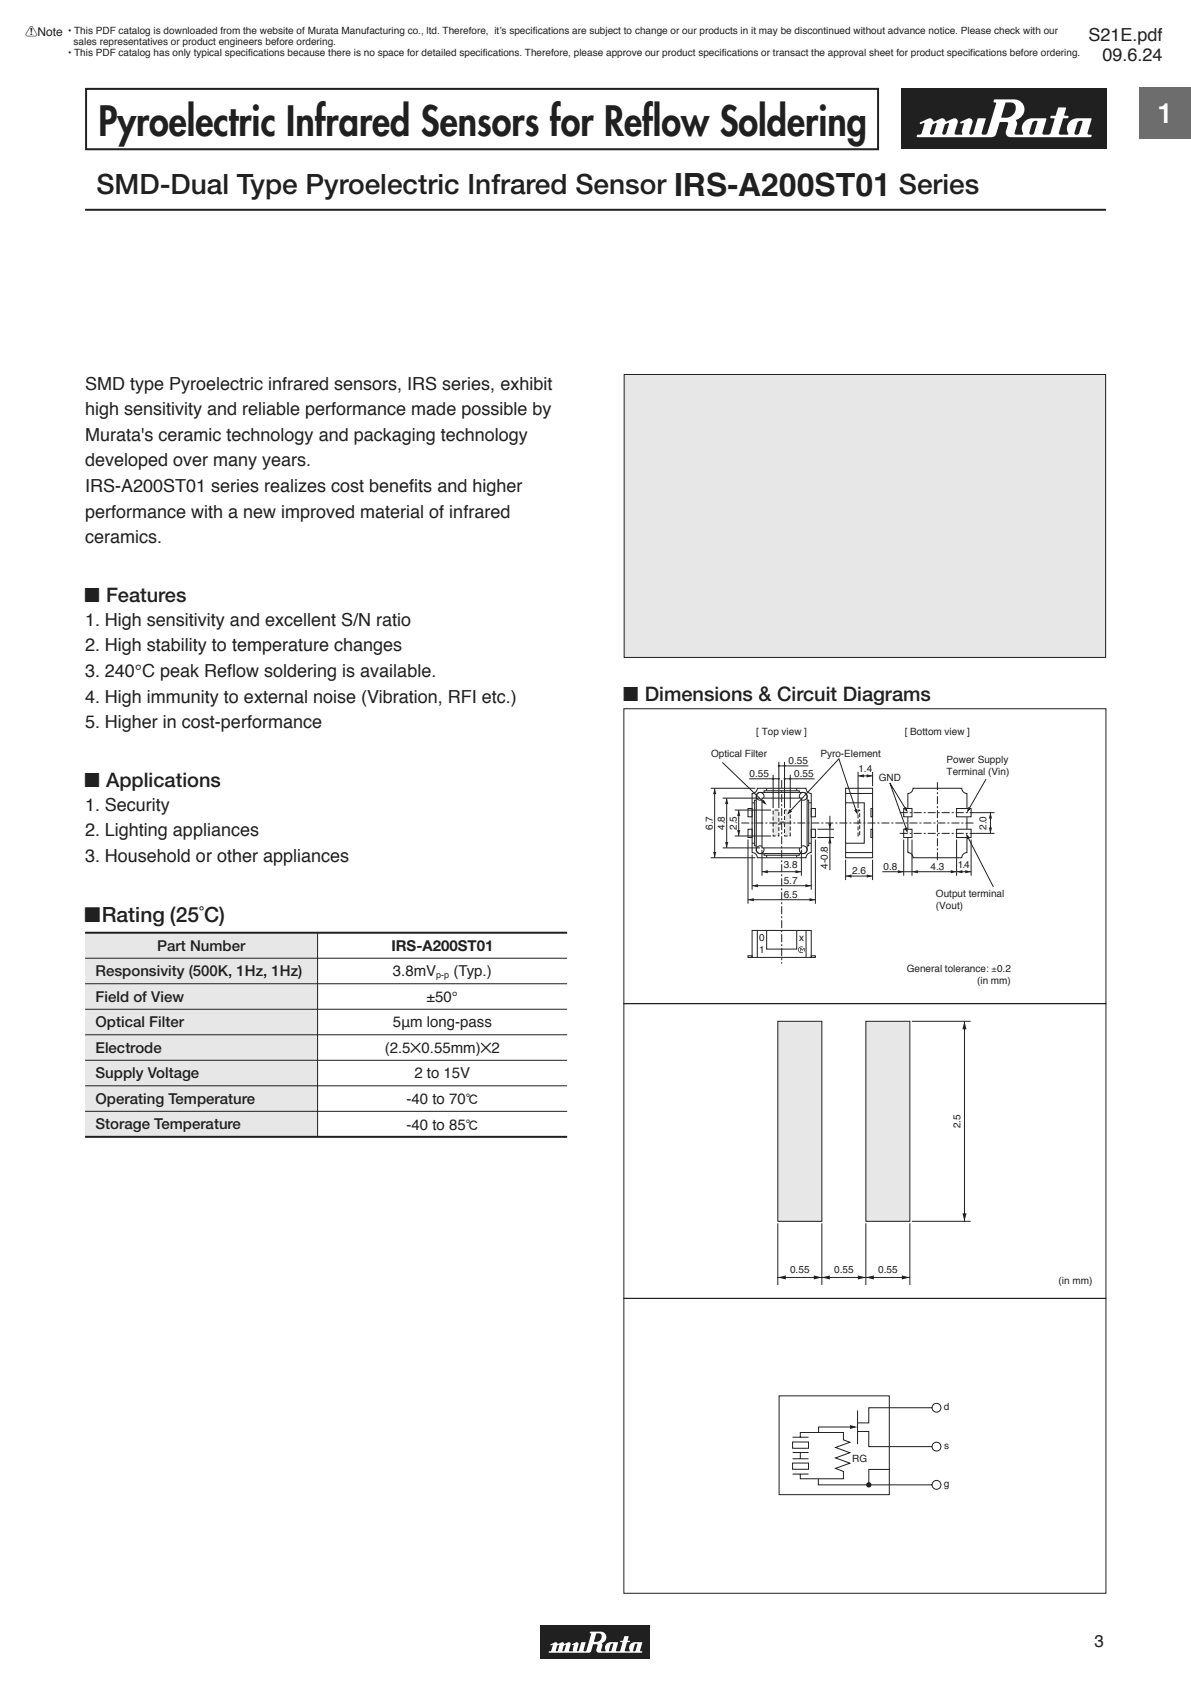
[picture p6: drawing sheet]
<svg xmlns="http://www.w3.org/2000/svg" width="210mm" height="297mm" viewBox="0 0 210 297" stroke-linecap="round" stroke-linejoin="round" font-family="sans-serif">
<defs><g id="words">
<text font-size="7.2" fill="#231f20" x="17.4" y="24">Pyroelectric Infrared Sensors for Reflow Soldering</text>
<text font-size="5.6" fill="#231f20" x="118.8" y="34.6">IRS-A200ST01</text>
<text font-size="4.9" fill="#fff" x="204.1" y="21.8">1</text>
<g font-size="4.9" fill="#231f20">
<text x="17" y="34.2">SMD-Dual Type Pyroelectric Infrared Sensor</text>
<text x="158.5" y="34.2">Series</text>
</g>
<text font-size="3.7" fill="#231f20" x="15" y="162.6">!Rating (25˚C)</text>
<g font-size="3.5" fill="#231f20">
<text x="15" y="106.2">! Features</text>
<text x="110" y="123.6">! Dimensions &amp; Circuit Diagrams</text>
<text x="15" y="138.8">! Applications</text>
</g>
<g font-size="3.2" fill="#231f20">
<text x="191.9" y="7.2">S21E.pdf</text>
<text x="194.4" y="10.8">09.6.24</text>
<text x="15" y="68.7">SMD type Pyroelectric infrared sensors, IRS series, exhibit</text>
<text x="15" y="73.2">high sensitivity and reliable performance made possible by</text>
<text x="15" y="77.8">Murata's ceramic technology and packaging technology</text>
<text x="15" y="82.3">developed over many years.</text>
<text x="15" y="86.8">IRS-A200ST01 series realizes cost benefits and higher</text>
<text x="15" y="91.3">performance with a new improved material of infrared</text>
<text x="15" y="95.8">ceramics.</text>
<text x="15" y="110.4">1. High sensitivity and excellent S/N ratio</text>
<text x="15" y="114.9">2. High stability to temperature changes</text>
<text x="15" y="119.4">3. 240°C peak Reflow soldering is available.</text>
<text x="15" y="123.9">4. High immunity to external noise (Vibration, RFI etc.)</text>
<text x="15" y="128.4">5. Higher in cost-performance</text>
<text x="15" y="143">1. Security</text>
<text x="15" y="147.5">2. Lighting appliances</text>
<text x="15" y="152">3. Household or other appliances</text>
</g>
<text font-size="3" fill="#231f20" x="193" y="290.4">3</text>
<g font-size="2.6" fill="#231f20">
<text x="27.7" y="167.7">Part Number</text>
<text x="69" y="167.7">IRS-A200ST01</text>
<text x="16.9" y="172.2">Responsivity (500K, 1Hz, 1Hz)</text>
<text x="69.3" y="172.2">3.8mV</text>
<text x="80" y="172.2">(Typ.)</text>
<text x="16.9" y="176.7">Field of View</text>
<text x="75.3" y="176.7">±50°</text>
<text x="16.9" y="181.2">Optical Filter</text>
<text x="16.9" y="185.7">Electrode</text>
<text x="67.8" y="185.8">(2.5Z0.55mm)Z2</text>
<text x="69.3" y="181.2">5μm long-pass</text>
<text x="16.9" y="190.2">Supply Voltage</text>
<text x="73.1" y="190.2">2 to 15V</text>
<text x="16.9" y="194.7">Operating Temperature</text>
<text x="71.7" y="194.8">-40 to 70D</text>
<text x="16.9" y="199.2">Storage Temperature</text>
<text x="71.7" y="199.3">-40 to 85D</text>
</g>
<text font-size="2.1" fill="#231f20" x="4.5" y="6.4">!Note</text>
<g font-size="1.8" fill="#231f20">
<text x="12" y="6">• This PDF catalog is downloaded from the website of Murata Manufacturing co., ltd. Therefore, it’s specifications are subject to change or our products in it may be discontinued without advance notice. Please check with our</text>
<text x="12" y="9.9">• This PDF catalog has only typical specifications because there is no space for detailed specifications. Therefore, please approve our product specifications or transact the approval sheet for product specifications before ordering.</text>
<text x="13" y="8">sales representatives or product engineers before ordering.</text>
<text x="133.3" y="129.7">[ Top view ]</text>
<text x="159.5" y="129.7">[ Bottom view ]</text>
<text x="125.4" y="133.6">Optical Filter</text>
<text x="132.2" y="137">0.55</text>
<text x="139" y="134.7">0.55</text>
<text x="140" y="137">0.55</text>
<text x="144.6" y="133.4">Pyro-Element</text>
<text x="151.3" y="136.1">1.4</text>
<text x="154.9" y="137.8">GND</text>
<text x="166.9" y="134.6">Power Supply</text>
<text x="166.9" y="136.7">Terminal (Vin)</text>
<text x="125.7" y="146.4" transform="rotate(-90 125.7 146.4)">6.7</text>
<text x="127.8" y="146.4" transform="rotate(-90 127.8 146.4)">4.8</text>
<text x="129.9" y="146.4" transform="rotate(-90 129.9 146.4)">2.5</text>
<text x="173.9" y="146.4" transform="rotate(-90 173.9 146.4)">2.0</text>
<text x="138.2" y="153">3.8</text>
<text x="138.2" y="155.9">5.7</text>
<text x="146" y="153.2" transform="rotate(-90 146 153.2)">4-0.8</text>
<text x="150.3" y="154.2">2.6</text>
<text x="155.8" y="153.4">0.8</text>
<text x="164.1" y="153.4">4.3</text>
<text x="168.9" y="153">1.4</text>
<text x="138.2" y="158.3">6.5</text>
<text x="165" y="158.3">Output terminal</text>
<text x="165" y="160.4">(Vout)</text>
<text x="133.9" y="166">0</text>
<text x="140.9" y="166">x</text>
<text x="133.9" y="168.1">1</text>
<text x="159.9" y="171.5">General tolerance: ±0.2</text>
<text x="172.3" y="173.6">(in mm)</text>
<text x="169.4" y="199" transform="rotate(-90 169.4 199)">2.5</text>
<text x="139.3" y="224.6">0.55</text>
<text x="147.1" y="224.6">0.55</text>
<text x="154.8" y="224.6">0.55</text>
<text x="186.6" y="226.4">(in mm)</text>
<text x="166.4" y="248.6">d</text>
<text x="150.3" y="257.8">RG</text>
<text x="166.5" y="255.6">s</text>
<text x="166.4" y="262.2">g</text>
</g>
<text font-size="1.6" fill="#231f20" x="76.9" y="172.5">p-p</text>
</g></defs>
<path d="M201 15.5h9v9h-9z" fill="#6c6d70"/>
<path d="M95.3 286.6h19.4v6h-19.4z" fill="#231f20"/>
<path d="M97 290l.9-.3a.42 .42 0 0 1 .5 .2v.2l-.2 .2-.2 .9 .4-.1 .2-.9-.2-.1 .1-.2 .7-.3 .3 .3h.2l-.1 .2-.2 .1-.2 .8 .1 .2 .2-.1 .3-.9-.2-.1 .1-.2 .6-.3 .3 .3-.2 1.3h.6l.2-1.1h-.3v-.1l.7-.4 .3 .1 .1 .3-.3 1.1 .2 .1 .2-.1 .4-1.5h.7l.1 .1-.4 1.4 .3 .1 .2-.1 .9-3-.3-.1 .1-.2h1.8a1.05 1.05 0 0 1 1 .9 1.05 1.05 0 0 1-.8 1.1l.1 .4-.2 1h.8a1.12 1.12 0 0 1 .9-1.6l1.3 .1-.2 .7-.8-.1 .1-.4-.4 .1-.3 1.2h.3l.3-.9 .8 .1-.2 .7 .2 .1h.4l.2-.1 .4-1.4-.4-.1v-.2h.4l.3-.8h.7l-.1 .7 .4 .1v.1l-.5 .1-.5 1.5 .2 .1h.7a1.12 1.12 0 0 1 .9-1.6l1.3 .1-.1 .5h-.8v-.3l-.3 .1-.3 1.2h.3l.3-1h.8l-.2 .9 .3 .2v.2h-7.4a.48 .48 0 0 1-.6-.6l.2-.8-.2-.1h-.3l.1-.4h.2a.93 .93 0 0 0 .9-1 .47 .47 0 0 0-.5-.5h-.5l-.4 1.4 .3 .1-.1 .4h-.3l-.4 1.2-.2 .2-7.2 .1v-.2l.4-.2 .3-1-.4 .1z" fill="#fff"/>
<g fill="#e6e7e9">
<path d="M15 164.5h41v4.5h-41z"/>
<path d="M15 169h41v31.5h-41z"/>
</g>
<path d="M15 164.5h85M15 200.5h85" fill="none" stroke="#231f20" stroke-width=".35"/>
<path d="M15 169h85M15 173.5h85M15 178h85M56 164.5v36M15 182.5h85M15 187h85M15 191.5h85M15 196h85" fill="none" stroke="#231f20" stroke-width=".18"/>
<path d="M158.9 15.5h36.2v10.7h-36.2z" fill="#231f20"/>
<path d="M180.4 23.6h.1" fill="none" stroke="#231f20" stroke-width=".18"/>
<path d="M162.2 21.6l1.6-.7a.9 .9 0 0 1 .9 .5h.2l-.1 .4-.4 .2-.4 1.5a.38 .38 0 0 0 .4 .3 .38 .38 0 0 0 .3-.4l.5-1.6-.2-.1-.2 .1 .1-.4 1.2-.5a.69 .69 0 0 1 .7 .5l.3-.1-.1 .5-.4 .2-.5 1.5a.36 .36 0 0 0 .4 .3 .36 .36 0 0 0 .4-.3l.4-1.7-.1-.1-.2 .1 .1-.5 1.1-.4a.58 .58 0 0 1 .7 .7l-.6 2 .3 .2h1l.1-.2-.1-.5 .3-1.3-.1-.1-.4 .1-.1-.3 1.5-.6a.58 .58 0 0 1 .7 .6l-.6 2v.1l.3 .2 .2-.1 .2-.2 .8-2.6h1.4l-.7 2.6a.59 .59 0 0 0 .6 .2 .59 .59 0 0 0 .5-.5l1.5-5-.5-.2 .1-.4 3.5-.1a1.83 1.83 0 0 1 1.8 1.7 1.83 1.83 0 0 1-1.5 2l.2 .7-.4 1.7 .3 .2 1.2-.1a2.02 2.02 0 0 1 1.1-2.8h2.9l.1 .1-.3 1.2-1.4-.1 .1-.7-.1-.1a.67 .67 0 0 0-.8 .4l-.5 1.8a.44 .44 0 0 0 .4 .3 .44 .44 0 0 0 .4-.3l.5-1.4 1.4 .1-.4 1.4 .3 .2 .9-.1a5.5 5.5 0 0 0 .9-2.4v-.4l-.7-.1v-.3l.9-.1 .5-1.4h1.3l-.3 1.3 .2 .1 .6 .1v.2l-.2 .2h-.7l-.8 2.6 .3 .3h1.2l.2-.2a1.82 1.82 0 0 1 1.6-2.7h2.3l.2 .1-.3 .9h-1.4l.1-.5-.1-.1a.67 .67 0 0 0-.9 .4l-.5 1.8a.44 .44 0 0 0 .5 .3 .44 .44 0 0 0 .4-.3l.5-1.6h1.4l-.5 1.6 .2 .2 .5 .1v.3l-.1 .1h-14.1a.8 .8 0 0 1-.8-1l.4-1.4-.2-.2-.7-.1 .1-.7h.4a1.64 1.64 0 0 0 1.5-2.5 1.96 1.96 0 0 0-1.6-.2l-.8 2.5 .5 .2-.1 .7-.7 .1-.6 2a.81 .81 0 0 1-.8 .6h-13.1v-.4h.4a.52 .52 0 0 0 .5-.6l.4-1.4-.2-.1-.5 .2z" fill="#fff"/>
<path d="M95.3 286.6h19.4v6h-19.4z" fill="#231f20"/>
<path d="M97 290l.9-.3a.42 .42 0 0 1 .5 .2v.2l-.2 .2-.2 .9 .4-.1 .2-.9-.2-.1 .1-.2 .7-.3 .3 .3h.2l-.1 .2-.2 .1-.2 .8 .1 .2 .2-.1 .3-.9-.2-.1 .1-.2 .6-.3 .3 .3-.2 1.3h.6l.2-1.1h-.3v-.1l.7-.4 .3 .1 .1 .3-.3 1.1 .2 .1 .2-.1 .4-1.5h.7l.1 .1-.4 1.4 .3 .1 .2-.1 .9-3-.3-.1 .1-.2h1.8a1.05 1.05 0 0 1 1 .9 1.05 1.05 0 0 1-.8 1.1l.1 .4-.2 1h.8a1.12 1.12 0 0 1 .9-1.6l1.3 .1-.2 .7-.8-.1 .1-.4-.4 .1-.3 1.2h.3l.3-.9 .8 .1-.2 .7 .2 .1h.4l.2-.1 .4-1.4-.4-.1v-.2h.4l.3-.8h.7l-.1 .7 .4 .1v.1l-.5 .1-.5 1.5 .2 .1h.7a1.12 1.12 0 0 1 .9-1.6l1.3 .1-.1 .5h-.8v-.3l-.3 .1-.3 1.2h.3l.3-1h.8l-.2 .9 .3 .2v.2h-7.4a.48 .48 0 0 1-.6-.6l.2-.8-.2-.1h-.3l.1-.4h.2a.93 .93 0 0 0 .9-1 .47 .47 0 0 0-.5-.5h-.5l-.4 1.4 .3 .1-.1 .4h-.3l-.4 1.2-.2 .2-7.2 .1v-.2l.4-.2 .3-1-.4 .1z" fill="#fff"/>
<path d="M15.2 15.7h139.6v10.6h-139.6z" fill="none" stroke="#231f20" stroke-width=".35"/>
<path d="M110 66h85v50h-85z" fill="#e6e7e9"/>
<path d="M110 66h85v50h-85zM110 177h85M110 229h85" fill="none" stroke="#231f20" stroke-width=".18"/>
<path d="M15 37h180" fill="none" stroke="#231f20" stroke-width=".35"/>
<circle cx="134" cy="140.4" r=".69" fill="#fff"/>
<circle cx="134" cy="140.4" r=".69" fill="none" stroke="#231f20" stroke-width=".18"/>
<circle cx="141.6" cy="140.4" r=".69" fill="#fff"/>
<circle cx="141.6" cy="140.4" r=".69" fill="none" stroke="#231f20" stroke-width=".18"/>
<circle cx="134" cy="149.9" r=".69" fill="#fff"/>
<circle cx="134" cy="149.9" r=".69" fill="none" stroke="#231f20" stroke-width=".18"/>
<circle cx="141.6" cy="149.9" r=".69" fill="#fff"/>
<g fill="none" stroke="#231f20" stroke-width=".18">
<path d="M133.5 139h8.6a.91 .91 0 0 0 .9 .9v10.5a.91 .91 0 0 0-.9 .9h-8.6a.91 .91 0 0 0-.9-.9v-10.5a.91 .91 0 0 0 .9-.9zM161 139h8.6a.91 .91 0 0 0 .9 .9v10.5a.91 .91 0 0 0-.9 .9h-8.6a.91 .91 0 0 0-.9-.9v-10.5a.91 .91 0 0 0 .9-.9zM131.9 146.2h.7v1.5h-.7zM131.9 142.6h.7v1.5h-.7zM143 146.2h.8v1.5h-.8zM143 142.6h.8v1.5h-.8z"/>
<circle cx="141.6" cy="149.9" r=".69"/>
</g>
<path d="M159.3 142.6h1.5v1.5h-1.5z" fill="#fff"/>
<path d="M159.3 142.6h1.5v1.5h-1.5z" fill="none" stroke="#231f20" stroke-width=".18"/>
<path d="M159.3 146.2h1.5v1.5h-1.5z" fill="#fff"/>
<path d="M159.3 146.2h1.5v1.5h-1.5z" fill="none" stroke="#231f20" stroke-width=".18"/>
<path d="M168.7 142.6h2.5v1.5h-2.5z" fill="#fff"/>
<path d="M168.7 142.6h2.5v1.5h-2.5z" fill="none" stroke="#231f20" stroke-width=".18"/>
<path d="M168.7 146.2h2.5v1.5h-2.5z" fill="#fff"/>
<path d="M133.5 140l.5-.2h7.6a.69 .69 0 0 1 .7 .6v9.5a.69 .69 0 0 1-.7 .6h-7.6a.69 .69 0 0 1-.7-.6v-9.5zM153.6 146.2h.3v1.5h-.3zM153.6 142.6h.3v1.5h-.3zM168.7 146.2h2.5v1.5h-2.5z" fill="none" stroke="#231f20" stroke-width=".18"/>
<path d="M134.4 140.8h6.9v8.7h-6.9z" fill="#fff"/>
<path d="M134.4 140.8h6.9v8.7h-6.9z" fill="none" stroke="#231f20" stroke-width=".18"/>
<path d="M136.3 142.9h1v2.1h1v-2.1h1v4.5h-1v-2.1h-1v2.1h-1z" fill="#e6e7e9"/>
<path d="M136.3 142.9h1v2.1h1v-2.1h1v4.5h-1v-2.1h-1v2.1h-1zM151.3 142.9h.3v4.5h-.3z" fill="none" stroke="#231f20" stroke-width=".18" stroke-dasharray=".7 .4" stroke-linecap="butt"/>
<g fill="none" stroke="#231f20" stroke-width=".18">
<path d="M134.7 139.8v-.3h6.2v.3M135.2 139v.5M140.5 139v.5M149.1 139h4.8v12.3h-4.8zM149.1 139.9h4.8M132.6 148.7h.5M132.6 141.6h.5M133.3 141.1h-.2v8.1h.2M134.7 150.5v.3h6.2v-.3M135.2 150.8v.5M140.5 150.8v.5M142.3 141.1h.3v8.1h-.3"/>
<path d="M142.6 148.7h.4M142.6 141.6h.4M149.1 141.6h3.3v7.1h-3.3M149.1 150.4h4.8M131.9 168.6h.7v.3h-.7zM132.6 164.1h10.4v4.8h-10.4zM133.5 164.1v4.8M135.2 164.1v3.3h5.3v-3.3M142.1 164.1v4.8M143 168.6h.8v.3h-.8z"/>
</g>
<g fill="#231f20">
<path d="M150.6 142.9l.5-.2 .2 1z"/>
<path d="M134.7 141l.5 1-.9-.6z"/>
<path d="M139.3 142.7l.4 .4-1 .6z"/>
<path d="M159.3 142.6l.5-.3 .3 1z"/>
<path d="M159.4 146.1l.6-.2 .1 1.1z"/>
<path d="M126 139l.3 1.1h-.6z"/>
<path d="M125.7 150.2h.6l-.3 1.1z"/>
<path d="M130.3 142.9l.2 1h-.5z"/>
<path d="M130 146.4h.5l-.2 1z"/>
<path d="M128.1 140.8l.3 1h-.5z"/>
<path d="M127.9 148.5h.5l-.3 1z"/>
</g>
<path d="M125.3 139h7.9M126 139v12.3M125.3 151.3h7.9M127.4 140.8h6.6M127.4 149.5h6.6M128.1 140.8v8.7M129.5 142.9h6.5M129.5 147.4h6.5M130.3 142.9v4.5" fill="none" stroke="#231f20" stroke-width=".18"/>
<path d="M130.7 145.2h41.2M158.6 143.3h13.3M158.6 147h13.3" fill="none" stroke="#231f20" stroke-width=".18" stroke-dasharray="1.4 .4 .4 .4" stroke-linecap="butt"/>
<g fill="#231f20">
<path d="M152.8 136.6l1.1 .2-1.1 .3z"/>
<path d="M151.3 136.8l1-.2v.5z"/>
</g>
<path d="M136.3 136.6v5.9M137.3 134.4v8.1M138.3 134.4v8.1M139.3 136.6v5.9M151.3 136.8h2.6M151.3 136.1v6.4M153.9 136.1v2.6" fill="none" stroke="#231f20" stroke-width=".18"/>
<g fill="#231f20">
<path d="M174.4 145.9h.5l-.3 1.1z"/>
<path d="M174.6 143.3l.3 1.1h-.5z"/>
</g>
<path d="M171.9 147h3.4M171.9 143.3h3.4M174.6 143.3v3.7" fill="none" stroke="#231f20" stroke-width=".18"/>
<path d="M170.7 142.3l.5 .3-.7 .8z" fill="#231f20"/>
<path d="M173.9 137.4l-3.3 5.7" fill="none" stroke="#231f20" stroke-width=".18"/>
<path d="M170.3 147l.7 .8-.5 .2z" fill="#231f20"/>
<path d="M170.5 147.3l4.6 9.1" fill="none" stroke="#231f20" stroke-width=".18"/>
<g fill="#231f20">
<path d="M149.1 154.5l1-.3v.6z"/>
<path d="M152.8 154.2l1.1 .3-1.1 .3z"/>
</g>
<path d="M149.1 151.6v3.6M149.1 154.5h4.8M153.9 151.6v3.6" fill="none" stroke="#231f20" stroke-width=".18"/>
<g fill="#231f20">
<path d="M146.1 145.2h.5l-.3 1z"/>
<path d="M146.3 147.7l.3 1h-.5z"/>
</g>
<path d="M144.1 146.2h2.9M144.1 147.7h2.9M146.3 143.9v9.6" fill="none" stroke="#231f20" stroke-width=".18"/>
<g fill="#231f20">
<path d="M134.4 153.7l1-.2v.5z"/>
<path d="M140.3 153.5l1 .2-1 .3z"/>
</g>
<path d="M134.4 149.9v4.5M134.4 153.7h6.9M141.3 149.9v4.5" fill="none" stroke="#231f20" stroke-width=".18"/>
<path d="M170.2 153.5l1 .2-1 .3z" fill="#231f20"/>
<path d="M159.3 148.1v6.3M171.2 148.1v6.3" fill="none" stroke="#231f20" stroke-width=".18"/>
<g fill="#231f20">
<path d="M167.6 153.5l1.1 .2-1.1 .3z"/>
<path d="M168.7 153.7l1-.2v.5z"/>
</g>
<path d="M168.7 148.1v6.3" fill="none" stroke="#231f20" stroke-width=".18"/>
<g fill="#231f20">
<path d="M158.3 153.5l1 .2-1 .3z"/>
<path d="M160.8 153.7l1-.2v.5z"/>
</g>
<path d="M155.6 153.7h15.6M160.8 148.1v6.3" fill="none" stroke="#231f20" stroke-width=".18"/>
<g fill="#231f20">
<path d="M132.6 156.2l1-.3v.6z"/>
<path d="M142 155.9l1 .3-1 .3z"/>
</g>
<path d="M132.6 150.7v6.2M132.6 156.2h10.4M143 150.7v6.2" fill="none" stroke="#231f20" stroke-width=".18"/>
<g fill="#231f20">
<path d="M131.9 158.7l1-.3v.6z"/>
<path d="M142.7 158.4l1.1 .3-1.1 .3z"/>
</g>
<path d="M132.1 137.4h5.2M137.3 135.1h5.2M138.3 137.4h5.3M131.9 148.1v11.3M131.9 158.7h11.9M143.8 148.1v11.3" fill="none" stroke="#231f20" stroke-width=".18"/>
<path d="M137.8 137.6v32.4M165.3 137.9v13.8" fill="none" stroke="#231f20" stroke-width=".18" stroke-dasharray="1.4 .4 .4 .4" stroke-linecap="butt"/>
<g fill="#231f20">
<circle cx="137.3" cy="135.1" r=".18"/>
<circle cx="139.3" cy="137.4" r=".18"/>
<circle cx="136.3" cy="137.4" r=".18"/>
<circle cx="138.3" cy="135.1" r=".18"/>
<circle cx="137.3" cy="137.4" r=".18"/>
<circle cx="138.3" cy="137.4" r=".18"/>
</g>
<path d="M127.4 134.5l7.6 7.2M151.1 143.3l-3.2-9.5-9 9.7M159.8 142.9l-2.9-4.8 3 8.5" fill="none" stroke="#231f20" stroke-width=".18"/>
<g fill="#231f20">
<path d="M141.1 167.2l.4 .3 .4-.3v.6h-.1v-.5l-.3 .4-.3-.4v.5h-.1z"/>
<path d="M140.9 167.1l.4-.2 .3 .1-.1 .1a.46 .46 0 0 0-.7 .4 .46 .46 0 0 0 .7 .4l.1 .1a.58 .58 0 0 1-.8-.1 .58 .58 0 0 1 .1-.8z"/>
</g>
<path d="M110 125h85v52h-85zM160.8 180.1h10.3M170.1 180.1v35.3M137.1 215.8v10.8M144.9 215.8v10.8M152.7 215.8v10.8M160.4 215.8v10.8M160.8 215.4h10.3M137.1 225.3h23.3" fill="none" stroke="#231f20" stroke-width=".18"/>
<g fill="#231f20">
<path d="M137.1 225.3l1.5-.4v.8z"/>
<path d="M144.9 225.3l1.4-.4v.8z"/>
<path d="M152.7 225.3l1.4-.4v.8z"/>
<path d="M159 224.9l1.4 .4-1.4 .4z"/>
<path d="M151.3 224.9l1.4 .4-1.4 .4z"/>
<path d="M143.5 224.9l1.4 .4-1.4 .4z"/>
<path d="M170.1 180.1l.3 1.4h-.7z"/>
<path d="M169.7 214h.7l-.3 1.4z"/>
</g>
<g fill="#e6e7e9" stroke="#231f20" stroke-width=".18">
<path d="M137.1 180.1h7.8v35.3h-7.8z"/>
<path d="M152.7 180.1h7.7v35.3h-7.7z"/>
</g>
<path d="M110 177h85v52h-85zM139.7 254.3h2.9v1.1h-2.9zM139.7 258h2.9v1.1h-2.9zM139.7 253.5h2.9M139.7 260h2.9M139.7 257.3h2.9M139.7 256.2h2.9M141.1 253.5v-.9h7.6v1.3l1.1 .5-2.5 .9 2.5 .9-2.5 .9 2.5 1-2.5 .9 1.4 .5v1.3h-7.6v-.8M141.1 256.2v1.1M151.2 248.8v5.9" fill="none" stroke="#231f20" stroke-width=".18"/>
<path d="M149.9 251.3l1.3 .4-1.3 .3z" fill="#231f20"/>
<g fill="none" stroke="#231f20" stroke-width=".18">
<path d="M150.7 251.7h-6.4v.9M151.2 252.5h2v2.6h11.1M164.3 248.3h-11.1v2.7h-2"/>
<circle cx="165.1" cy="255.1" r=".78"/>
<circle cx="165.1" cy="248.3" r=".78"/>
</g>
<circle cx="153.2" cy="261.9" r=".47" fill="#231f20"/>
<g fill="none" stroke="#231f20" stroke-width=".18">
<path d="M110 229h85v52h-85zM137.4 246.2h19.4v17.4h-19.4zM156.9 259.2h-3.7v2.7M144.3 260.8v1.1h20"/>
<circle cx="165.1" cy="261.9" r=".78"/>
</g>
<use href="#words"/>
</svg>
